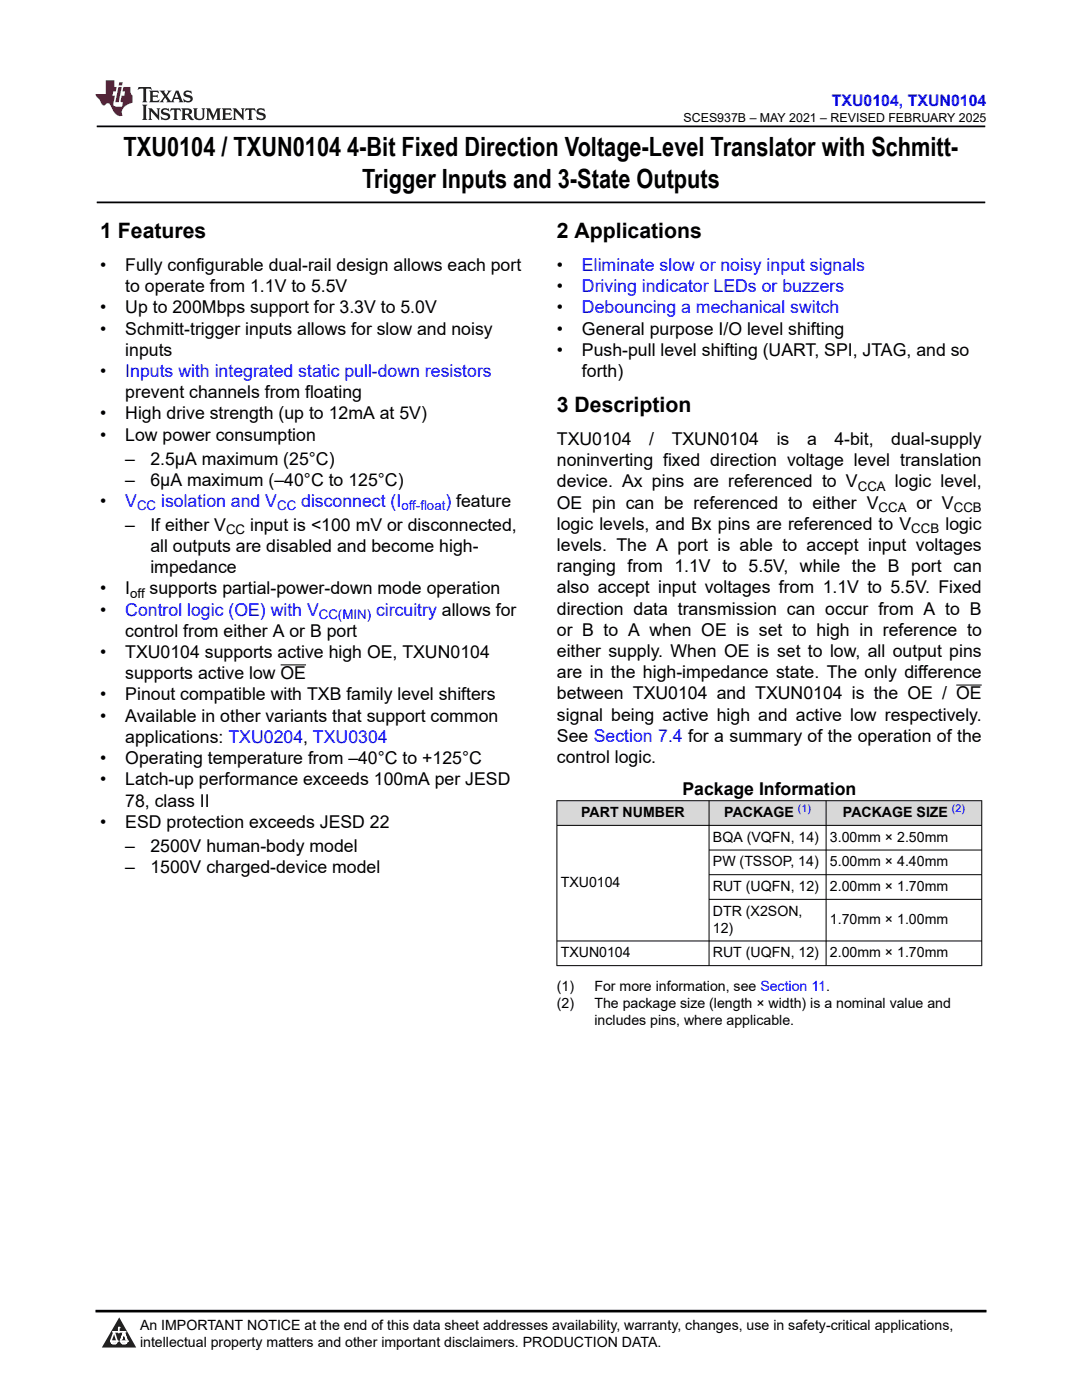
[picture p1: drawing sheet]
<svg xmlns="http://www.w3.org/2000/svg" width="216mm" height="279mm" viewBox="0 0 216 279" stroke-linecap="round" stroke-linejoin="round" font-family="sans-serif">
<defs><g id="words">
<g font-size="5.3">
<text x="24.7" y="31.2">TXU0104 / TXUN0104 4-Bit Fixed Direction Voltage-Level Translator with Schmitt-</text>
<text x="72.3" y="37.5">Trigger Inputs and 3-State Outputs</text>
</g>
<g font-size="4.2">
<text x="20" y="47.5">1 Features</text>
<text x="111.1" y="47.5">2 Applications</text>
<text x="111.1" y="82.2">3 Description</text>
</g>
<g font-size="3.5">
<text x="20" y="54.1">•</text>
<text x="25" y="54.1">Fully configurable dual-rail design allows each port</text>
<text x="25" y="58.3">to operate from 1.1V to 5.5V</text>
<text x="111.1" y="54.1">•</text>
<text x="111.1" y="58.3">•</text>
<text x="20" y="62.5">•</text>
<text x="25" y="62.5">Up to 200Mbps support for 3.3V to 5.0V</text>
<text x="111.1" y="62.5">•</text>
<text x="20" y="66.8">•</text>
<text x="25" y="66.8">Schmitt-trigger inputs allows for slow and noisy</text>
<text x="25" y="71">inputs</text>
<text x="111.1" y="66.8">•</text>
<text x="111.1" y="71">•</text>
<text x="116.1" y="66.8">General purpose I/O level shifting</text>
<text x="116.1" y="71">Push-pull level shifting (UART, SPI, JTAG, and so</text>
<text x="20" y="75.2">•</text>
<text x="116.1" y="75.2">forth)</text>
<text x="20" y="83.7">•</text>
<text x="25" y="79.5">prevent channels from floating</text>
<text x="25" y="83.7">High drive strength (up to 12mA at 5V)</text>
<text x="20" y="87.9">•</text>
<text x="25" y="87.9">Low power consumption</text>
<text x="111.1" y="88.8">TXU0104</text>
<text x="129.5" y="88.8">/</text>
<text x="134" y="88.8">TXUN0104</text>
<text x="155" y="88.8">is</text>
<text x="161" y="88.8">a</text>
<text x="166.5" y="88.8">4-bit,</text>
<text x="177.8" y="88.8">dual-supply</text>
<text x="25" y="92.7">–</text>
<text x="30" y="92.7">2.5µA maximum (25°C)</text>
<text x="111.1" y="93">noninverting fixed direction voltage level translation</text>
<text x="20" y="101.2">•</text>
<text x="25" y="96.9">–</text>
<text x="30" y="96.9">6µA maximum (–40°C to 125°C)</text>
<text x="111.1" y="101.5">OE pin can be referenced to either V</text>
<text x="111.1" y="97.3">device. Ax pins are referenced to V</text>
<text x="178.6" y="97.3">logic level,</text>
<text x="182.9" y="101.5">or V</text>
<text x="25" y="105.9">–</text>
<text x="30" y="105.9">If either V</text>
<text x="49.9" y="105.9">input is &lt;100 mV or disconnected,</text>
<text x="111.1" y="105.7">logic levels, and Bx pins are referenced to V</text>
<text x="188.6" y="105.7">logic</text>
<text x="30" y="110.2">all outputs are disabled and become high-</text>
<text x="111.1" y="110">levels. The A port is able to accept input voltages</text>
<text x="20" y="118.6">•</text>
<text x="25" y="118.6">I</text>
<text x="29.9" y="118.6">supports partial-power-down mode operation</text>
<text x="30" y="114.4">impedance</text>
<text x="111.1" y="114.2">ranging from 1.1V to 5.5V, while the B port can</text>
<text x="111.1" y="118.4">also accept input voltages from 1.1V to 5.5V. Fixed</text>
<text x="20" y="122.9">•</text>
<text x="111.1" y="122.7">direction data transmission can occur from A to B</text>
<text x="20" y="131.3">•</text>
<text x="25" y="127.1">control from either A or B port</text>
<text x="25" y="131.3">TXU0104 supports active high OE, TXUN0104</text>
<text x="111.1" y="126.9">or B to A when OE is set to high in reference to</text>
<text x="111.1" y="131.1">either supply. When OE is set to low, all output pins</text>
<text x="25" y="135.6">supports active low OE</text>
<text x="111.1" y="135.4">are in the high-impedance state. The only difference</text>
<text x="20" y="139.8">•</text>
<text x="25" y="139.8">Pinout compatible with TXB family level shifters</text>
<text x="111.1" y="143.8">signal being active high and active low respectively.</text>
<text x="111.1" y="139.6">between TXU0104 and TXUN0104 is the OE / OE</text>
<text x="20" y="144">•</text>
<text x="25" y="144">Available in other variants that support common</text>
<text x="25" y="148.3">applications: TXU0204, TXU0304</text>
<text x="111.1" y="148.1">See Section 7.4 for a summary of the operation of the</text>
<text x="20" y="152.5">•</text>
<text x="25" y="152.5">Operating temperature from –40°C to +125°C</text>
<text x="111.1" y="152.3">control logic.</text>
<text x="20" y="156.7">•</text>
<text x="25" y="156.7">Latch-up performance exceeds 100mA per JESD</text>
<text x="25" y="161">78, class II</text>
<text x="136.2" y="158.6">Package Information</text>
<text x="20" y="165.2">•</text>
<text x="25" y="165.2">ESD protection exceeds JESD 22</text>
<text x="25" y="170">–</text>
<text x="30" y="170">2500V human-body model</text>
<text x="25" y="174.2">–</text>
<text x="30" y="174.2">1500V charged-device model</text>
</g>
<g font-size="3.5" fill="#00f">
<text x="116.1" y="54.1">Eliminate slow or noisy input signals</text>
<text x="116.1" y="58.3">Driving indicator LEDs or buzzers</text>
<text x="116.1" y="62.5">Debouncing a mechanical switch</text>
<text x="25" y="75.2">Inputs with integrated static pull-down resistors</text>
<text x="25" y="101.2">V</text>
<text x="32.2" y="101.2">isolation and V</text>
<text x="60.1" y="101.2">disconnect (I</text>
<text x="88.9" y="101.2">) feature</text>
<text x="25" y="122.9">Control logic (OE) with V</text>
<text x="75" y="122.9">circuitry allows for</text>
</g>
<text font-size="3.2" fill="#00f" x="166" y="21.1">TXU0104, TXUN0104</text>
<g font-size="2.8">
<text x="116" y="163.1">PART NUMBER</text>
<text x="142.3" y="168">BQA (VQFN, 14)</text>
<text x="144.5" y="163.1">PACKAGE</text>
<text x="165.6" y="168">3.00mm × 2.50mm</text>
<text x="168.2" y="163.1">PACKAGE SIZE</text>
<text x="142.3" y="172.9">PW (TSSOP, 14)</text>
<text x="165.6" y="172.9">5.00mm × 4.40mm</text>
<text x="111.9" y="177.1">TXU0104</text>
<text x="142.3" y="177.8">RUT (UQFN, 12)</text>
<text x="165.6" y="177.8">2.00mm × 1.70mm</text>
<text x="142.3" y="182.8">DTR (X2SON,</text>
<text x="165.6" y="184.5">1.70mm × 1.00mm</text>
<text x="111.9" y="191.1">TXUN0104</text>
<text x="142.3" y="186.1">12)</text>
<text x="142.3" y="191.1">RUT (UQFN, 12)</text>
<text x="165.6" y="191.1">2.00mm × 1.70mm</text>
<text x="111.1" y="197.9">(1)</text>
<text x="118.6" y="197.9">For more information, see Section 11.</text>
<text x="111.1" y="201.3">(2)</text>
<text x="118.6" y="201.3">The package size (length × width) is a nominal value and</text>
<text x="118.6" y="204.6">includes pins, where applicable.</text>
<text x="27.9" y="265.5">An IMPORTANT NOTICE at the end of this data sheet addresses availability, warranty, changes, use in safety-critical applications,</text>
<text x="27.9" y="268.9">intellectual property matters and other important disclaimers. PRODUCTION DATA.</text>
</g>
<g font-size="2.6" fill="#00f">
<text x="27.4" y="101.9">CC</text>
<text x="55.3" y="101.9">CC</text>
<text x="80.1" y="101.9">off-float</text>
<text x="63.6" y="123.6">CC(MIN)</text>
</g>
<g font-size="2.6">
<text x="171.2" y="98">CCA</text>
<text x="45.1" y="106.6">CC</text>
<text x="175.3" y="102.2">CCA</text>
<text x="181.8" y="106.4">CCB</text>
<text x="190.3" y="102.2">CCB</text>
<text x="26" y="119.3">off</text>
</g>
<text font-size="2.5" x="136.4" y="24.3">SCES937B – MAY 2021 – REVISED FEBRUARY 2025</text>
<g font-size="2.1" fill="#00f">
<text x="159.2" y="162.1">(1)</text>
<text x="189.9" y="162.1">(2)</text>
</g>
</g></defs>
<path d="M19.3 25.2h177.3M19.3 40.4h177.3" fill="none" stroke="#000" stroke-width=".35"/>
<path d="M56 132.7h5.1M190.8 136.7h5.1" fill="none" stroke="#000" stroke-width=".2"/>
<g fill="#d8d8d8">
<path d="M111.1 159.8h84.8v4.9h-84.8z" fill-rule="evenodd"/>
<path d="M111.2 159.9h30.2v4.8h-30.2z" fill-rule="evenodd"/>
<path d="M141.5 159.9h23.3v4.8h-23.3z" fill-rule="evenodd"/>
<path d="M164.9 159.9h30.9v4.8h-30.9z" fill-rule="evenodd"/>
</g>
<path d="M111.1 159.8h84.9M111.1 159.7v33.1M141.5 159.7v33.1M164.8 159.7v33.1M195.9 159.7v33.1M111.1 164.7h84.9M141.5 169.6h54.5M141.5 174.6h54.5M141.5 179.5h54.5M111.1 187.8h84.9M111.1 192.7h84.9" fill="none" stroke="#000" stroke-width=".2"/>
<path d="M0 0h215.9v23.8h-215.9z" fill-rule="evenodd" fill="#fff"/>
<path d="M27.7 17.4l-.2 .6 .5-.3h.6v.2v2.1l-.2 .4h1l-.2-.4v-2.1v-.2h.5l.5 .3-.1-.6zM29.8 18.1l.2 .4v1.5l-.2 .4h1.9l.1-.6a1.08 1.08 0 0 1-1.3 .2v-.7h.6l.4 .2v-.6l-.4 .2h-.6v-.6l.2-.1a1 1 0 0 1 1 .2l-.1-.5zM31.8 18.1l1 1.1-1 1.2h.9l-.2-.2 .4-.7 .5 .7-.2 .2h1.6l-.2-.2 .1-.4h1l.1 .4-.1 .2h.9l-.2-.3-.8-2h-.5l-1 2.2-.8-1.1 .9-1.1h-.8l.2 .2-.5 .7-.3-.7 .1-.2zM35.2 18.5l.4 1h-.8zM36.8 18.2a.65 .65 0 0 0-.2 .8 .65 .65 0 0 0 .6 .4l.7 .2 .1 .2a.79 .79 0 0 1-.7 .4 .79 .79 0 0 1-.7-.5l.1 .7 .2-.1a.93 .93 0 0 0 1.1 .1 .93 .93 0 0 0 .4-1 1.46 1.46 0 0 0-1.2-.6l-.1-.3a1.09 1.09 0 0 1 1.2 .2l-.2-.6-.1 .1-.6-.2zM28.4 20.9l.2 .4v2.3l-.2 .3h1l-.2-.3v-2.3l.2-.4zM29.6 21.6l.2 .4v1.6l-.2 .3h.8l-.3-.3v-1.4l1.7 1.8v-2l.2-.4h-.8l.2 .2 .1 1.1-1.2-1.3zM32.3 21.8a.65 .65 0 0 0-.2 .7 .65 .65 0 0 0 .7 .4l.6 .2 .1 .2a.79 .79 0 0 1-.7 .4 .79 .79 0 0 1-.7-.5l.1 .7 .2-.1a.93 .93 0 0 0 1.1 .1 .93 .93 0 0 0 .4-.9 1.46 1.46 0 0 0-1.2-.6l-.1-.4a1.09 1.09 0 0 1 1.2 .2l-.2-.6-.1 .1-.6-.1zM34.1 21.6l-.1 .7a.63 .63 0 0 1 .7-.4l.1 1.7-.3 .3h1l-.2-.3v-1.7a.66 .66 0 0 1 .8 .4l-.1-.7zM36.2 21.6l.2 .4v1.6l-.2 .3h.9l-.2-.2v-.7h.5l.1 .2a.79 .79 0 0 0 1.2 .6l-1-.9a.61 .61 0 0 0 .6-.6 .61 .61 0 0 0-.5-.6zM36.9 21.9h.2a.47 .47 0 0 1 .5 .1 .47 .47 0 0 1 .1 .5l-.2 .2h-.6zM38.5 21.6l.2 .2a2.27 2.27 0 0 0 .4 2 1.04 1.04 0 0 0 1.7-.7v-1.3l.2-.2h-.8l.2 .4v1.1a.6 .6 0 0 1-.6 .6 .6 .6 0 0 1-.6-.6v-1.1l.3-.4zM41.1 21.6l.2 .4v1.6l-.2 .3h.7l-.2-.3v-1.5l.9 1.9 .8-1.9v1.5l-.2 .3h1l-.3-.3v-1.6l.3-.4h-.8l-.7 1.5-.7-1.5zM44.3 21.6l.2 .4v1.6l-.2 .3h1.9l.1-.5a1.09 1.09 0 0 1-1.3 .1v-.6h.6l.4 .1v-.6l-.4 .2h-.6v-.6l.2-.1a1.01 1.01 0 0 1 1 .3l-.1-.6zM46.4 21.6l.3 .4v1.6l-.3 .3h.8l-.2-.3v-1.4l1.6 1.8v-2l.2-.4h-.7l.2 .2v1.1l-1.2-1.3zM49 21.6l-.1 .7a.63 .63 0 0 1 .8-.4v1.7l-.3 .3h1l-.2-.3v-1.7a.66 .66 0 0 1 .8 .4l-.1-.7zM51.4 21.8a.65 .65 0 0 0-.2 .7 .65 .65 0 0 0 .6 .4l.6 .2 .2 .2a.79 .79 0 0 1-.8 .4 .79 .79 0 0 1-.6-.5l.1 .7 .2-.1a.93 .93 0 0 0 1 .1 .93 .93 0 0 0 .5-.9 1.46 1.46 0 0 0-1.3-.6l-.1-.4a1.09 1.09 0 0 1 1.3 .2l-.2-.6-.2 .1-.5-.1z" fill="#231f20"/>
<path d="M21.1 16v2.8h-2.1l.1 .3 .9 1a.95 .95 0 0 0 .9 .9 .59 .59 0 0 1 .6-.4 .59 .59 0 0 1 .5 .4l.4 .8a1.59 1.59 0 0 0 2.1 1.3 1.61 1.61 0 0 1 1-2.2l1-.4-.1-1.5a1.59 1.59 0 0 1-.4-1.6h-1.4l-.2 .9h.5l-.1 .8h-.5l-.2 1v.2l.4 .1-.2 .9h-.6a.73 .73 0 0 1-1.1-.7l.3-1.5h-.5l.2-.8h.5l.2-.9h-.5v-1.4zM23.6 17.4l-.6 3h.7l.6-3zM23.8 16.4l-.1 .7h.7l.1-.7z" fill="#ed1c24"/>
<path d="M0 261.4h215.9v18h-215.9z" fill-rule="evenodd" fill="#fff"/>
<path d="M23.8 262.9l3.4 6h-6.9z" fill="#231f20"/>
<path d="M22.1 267.7h1.3l-.4 .5h-.3a.55 .55 0 0 1-.6-.5z" fill-rule="evenodd" fill="#fff"/>
<path d="M22.1 267.7h1.3l-.4 .5h-.3a.55 .55 0 0 1-.6-.5z" fill="none" stroke="#231f20" stroke-width=".34"/>
<path d="M22.1 267.7h1.3l-.4 .5h-.5zM23.7 265.9h.1M23.7 264.9v1z" fill="none" stroke="#fff" stroke-width=".34"/>
<circle cx="23.7" cy="264.9" r=".17" fill="#fff"/>
<path d="M22.6 265.8h.1M22.6 265.8h2.3z" fill="none" stroke="#fff" stroke-width=".34"/>
<circle cx="24.9" cy="265.8" r=".17" fill="#fff"/>
<path d="M24 267.7h.1" fill="none" stroke="#fff" stroke-width=".34"/>
<path d="M24.7 265.8l-.7 1.9z" fill="#fff"/>
<path d="M24.7 265.8l-.7 1.9z" fill="none" stroke="#fff" stroke-width=".34"/>
<path d="M24.7 265.8l.7 1.9z" fill="#fff"/>
<path d="M24.7 265.8l.7 1.9zM25.3 267.7h.1" fill="none" stroke="#fff" stroke-width=".34"/>
<circle cx="22.1" cy="267.7" r=".17" fill="#fff"/>
<path d="M22.8 265.8l-.7 1.9zM22.8 265.8l.6 1.9z" fill="none" stroke="#fff" stroke-width=".34"/>
<circle cx="23.4" cy="267.7" r=".17" fill="#fff"/>
<path d="M24.1 267.7h1.3a.65 .65 0 0 1-.6 .5 .65 .65 0 0 1-.7-.5z" fill-rule="evenodd" fill="#fff"/>
<path d="M24.1 267.7h1.3a.65 .65 0 0 1-.6 .5 .65 .65 0 0 1-.7-.5z" fill="none" stroke="#231f20" stroke-width=".34"/>
<path d="M24 267.7h.1M24.1 267.7h1.3l-.4 .5h-.5z" fill="none" stroke="#fff" stroke-width=".34"/>
<circle cx="25.4" cy="267.7" r=".17" fill="#fff"/>
<path d="M19 261.7h177.8" fill="none" stroke="#000" stroke-width=".53"/>
<use href="#words"/>
</svg>
